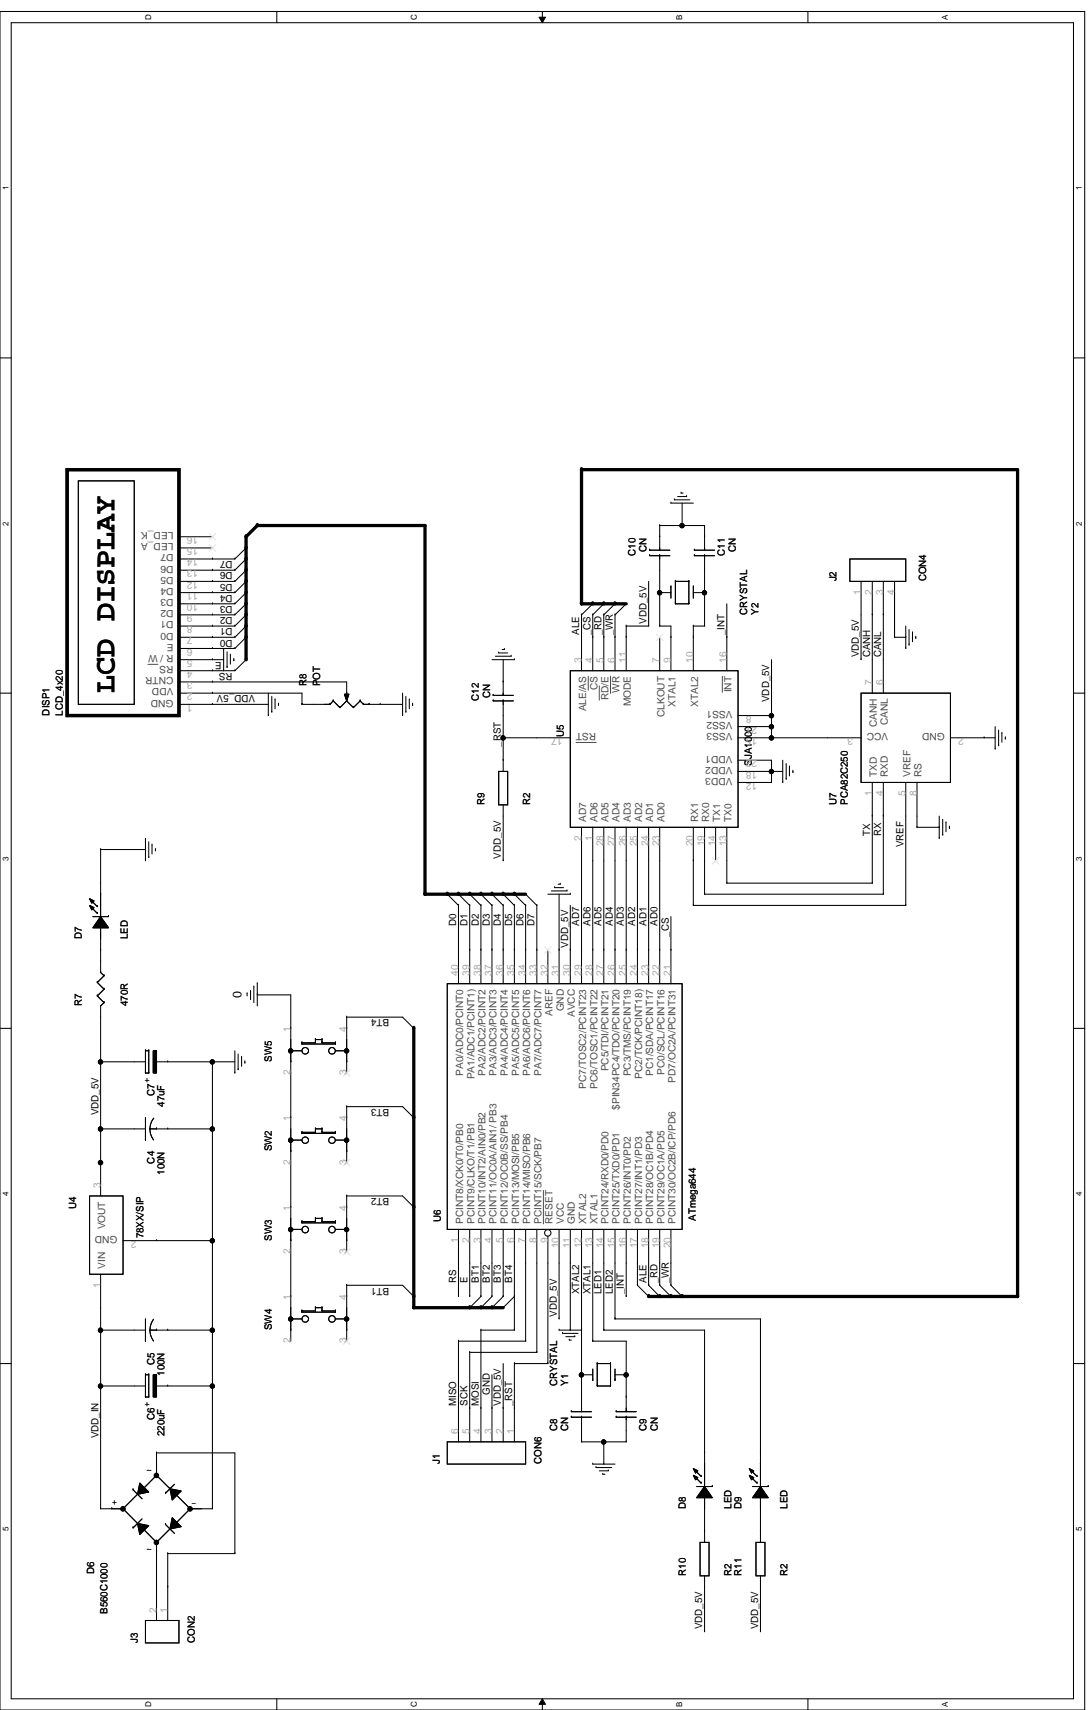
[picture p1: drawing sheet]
<svg xmlns="http://www.w3.org/2000/svg" width="134mm" height="210mm" viewBox="0 0 134 210" stroke-linecap="round" stroke-linejoin="round" font-family="sans-serif">
<defs><g id="words">
<text font-size="3.7" x="14.1" y="85.1" transform="rotate(-90 14.1 85.1)">LCD DISPLAY</text>
<text font-size="1.5" x="29.6" y="122.5" transform="rotate(-90 29.6 122.5)">0</text>
<g font-size="1.2" fill="#4b4b4b">
<text x="21.3" y="65.3" transform="rotate(180 21.3 65.3)">LED_K</text>
<text x="21.3" y="70.8" transform="rotate(180 21.3 70.8)">D5</text>
<text x="21.3" y="69.4" transform="rotate(180 21.3 69.4)">D6</text>
<text x="21.3" y="68" transform="rotate(180 21.3 68)">D7</text>
<text x="21.3" y="66.7" transform="rotate(180 21.3 66.7)">LED_A</text>
<text x="21.3" y="72.2" transform="rotate(180 21.3 72.2)">D4</text>
<text x="21.3" y="77.7" transform="rotate(180 21.3 77.7)">D0</text>
<text x="21.3" y="76.3" transform="rotate(180 21.3 76.3)">D1</text>
<text x="21.3" y="74.9" transform="rotate(180 21.3 74.9)">D2</text>
<text x="21.3" y="73.5" transform="rotate(180 21.3 73.5)">D3</text>
<text x="21.3" y="83.1" transform="rotate(180 21.3 83.1)">CNTR</text>
<text x="21.3" y="81.8" transform="rotate(180 21.3 81.8)">RS</text>
<text x="21.3" y="80.4" transform="rotate(180 21.3 80.4)">R / W</text>
<text x="21.3" y="79" transform="rotate(180 21.3 79)">E</text>
<text x="21.3" y="85.9" transform="rotate(180 21.3 85.9)">GND</text>
<text x="21.3" y="84.5" transform="rotate(180 21.3 84.5)">VDD</text>
<text x="71.9" y="87.3" transform="rotate(-90 71.9 87.3)">ALE/AS</text>
<text x="73.1" y="90" transform="rotate(180 73.1 90)">RST</text>
<text x="73.3" y="84.7" transform="rotate(-90 73.3 84.7)">CS</text>
<text x="74.6" y="86" transform="rotate(-90 74.6 86)">RD/E</text>
<text x="76" y="85.1" transform="rotate(-90 76 85.1)">WR</text>
<text x="77.4" y="86.7" transform="rotate(-90 77.4 86.7)">MODE</text>
<text x="81.5" y="88" transform="rotate(-90 81.5 88)">CLKOUT</text>
<text x="82.9" y="86.7" transform="rotate(-90 82.9 86.7)">XTAL1</text>
<text x="85.6" y="86.7" transform="rotate(-90 85.6 86.7)">XTAL2</text>
<text x="89.7" y="85" transform="rotate(-90 89.7 85)">INT</text>
<text x="89.9" y="87.3" transform="rotate(180 89.9 87.3)">VSS1</text>
<text x="89.9" y="88.6" transform="rotate(180 89.9 88.6)">VSS2</text>
<text x="89.9" y="90" transform="rotate(180 89.9 90)">VSS3</text>
<text x="107.6" y="89.3" transform="rotate(-90 107.6 89.3)">CANH</text>
<text x="108.9" y="89" transform="rotate(-90 108.9 89)">CANL</text>
<text x="108.9" y="90" transform="rotate(180 108.9 90)">VCC</text>
<text x="115.9" y="90" transform="rotate(180 115.9 90)">GND</text>
<text x="89.9" y="95.5" transform="rotate(180 89.9 95.5)">VDD3</text>
<text x="89.9" y="92.7" transform="rotate(180 89.9 92.7)">VDD1</text>
<text x="89.9" y="94.1" transform="rotate(180 89.9 94.1)">VDD2</text>
<text x="107.6" y="95.4" transform="rotate(-90 107.6 95.4)">TXD</text>
<text x="108.9" y="95.4" transform="rotate(-90 108.9 95.4)">RXD</text>
<text x="111.7" y="95.4" transform="rotate(-90 111.7 95.4)">VREF</text>
<text x="113.1" y="95.4" transform="rotate(-90 113.1 95.4)">RS</text>
<text x="71.9" y="100.9" transform="rotate(-90 71.9 100.9)">AD7</text>
<text x="73.3" y="100.9" transform="rotate(-90 73.3 100.9)">AD6</text>
<text x="74.6" y="100.9" transform="rotate(-90 74.6 100.9)">AD5</text>
<text x="76" y="100.9" transform="rotate(-90 76 100.9)">AD4</text>
<text x="77.4" y="100.9" transform="rotate(-90 77.4 100.9)">AD3</text>
<text x="78.8" y="100.9" transform="rotate(-90 78.8 100.9)">AD2</text>
<text x="80.1" y="100.9" transform="rotate(-90 80.1 100.9)">AD1</text>
<text x="81.5" y="100.9" transform="rotate(-90 81.5 100.9)">AD0</text>
<text x="85.6" y="100.9" transform="rotate(-90 85.6 100.9)">RX1</text>
<text x="87" y="100.9" transform="rotate(-90 87 100.9)">RX0</text>
<text x="88.3" y="100.9" transform="rotate(-90 88.3 100.9)">TX1</text>
<text x="89.7" y="100.9" transform="rotate(-90 89.7 100.9)">TX0</text>
<text x="67.8" y="124.7" transform="rotate(-90 67.8 124.7)">AREF</text>
<text x="69.2" y="124.2" transform="rotate(-90 69.2 124.2)">GND</text>
<text x="70.5" y="124.9" transform="rotate(-90 70.5 124.9)">AVCC</text>
<text x="74.6" y="131.5" transform="rotate(-90 74.6 131.5)">PC5/TDI/PCINT21</text>
<text x="81.5" y="131.9" transform="rotate(-90 81.5 131.9)">PC0/SCL/PCINT16</text>
<text x="56.8" y="132.1" transform="rotate(-90 56.8 132.1)">PA0/ADC0/PCINT0</text>
<text x="58.2" y="132.5" transform="rotate(-90 58.2 132.5)">PA1/ADC1/PCINT1)</text>
<text x="59.6" y="132.1" transform="rotate(-90 59.6 132.1)">PA2/ADC2/PCINT2</text>
<text x="60.9" y="132.1" transform="rotate(-90 60.9 132.1)">PA3/ADC3/PCINT3</text>
<text x="62.3" y="132.1" transform="rotate(-90 62.3 132.1)">PA4/ADC4/PCINT4</text>
<text x="63.7" y="132.1" transform="rotate(-90 63.7 132.1)">PA5/ADC5/PCINT5</text>
<text x="65" y="132.1" transform="rotate(-90 65 132.1)">PA6/ADC6/PCINT6</text>
<text x="66.4" y="132.1" transform="rotate(-90 66.4 132.1)">PA7/ADC7/PCINT7</text>
<text x="71.9" y="133.6" transform="rotate(-90 71.9 133.6)">PC7/TOSC2/PCINT23</text>
<text x="73.3" y="133.6" transform="rotate(-90 73.3 133.6)">PC6/TOSC1/PCINT22</text>
<text x="76" y="136.2" transform="rotate(-90 76 136.2)">$PIN34PC4/TDO/PCINT20</text>
<text x="77.4" y="132.1" transform="rotate(-90 77.4 132.1)">PC3/TMS/PCINT19</text>
<text x="78.8" y="132.4" transform="rotate(-90 78.8 132.4)">PC2/TCK/PCINT18)</text>
<text x="80.1" y="132.1" transform="rotate(-90 80.1 132.1)">PC1/SDA/PCINT17</text>
<text x="82.9" y="132.9" transform="rotate(-90 82.9 132.9)">PD7/OC2A/PCINT31</text>
<text x="12.9" y="155.7" transform="rotate(-90 12.9 155.7)">VIN</text>
<text x="12.9" y="150.9" transform="rotate(-90 12.9 150.9)">VOUT</text>
<text x="14.4" y="151.7" transform="rotate(180 14.4 151.7)">GND</text>
<text x="56.8" y="150.2" transform="rotate(-90 56.8 150.2)">PCINT8/XCK0/T0/PB0</text>
<text x="58.2" y="150.2" transform="rotate(-90 58.2 150.2)">PCINT9/CLKO/T1/PB1</text>
<text x="59.6" y="150.2" transform="rotate(-90 59.6 150.2)">PCINT10/INT2/AIN0/PB2</text>
<text x="60.9" y="150.2" transform="rotate(-90 60.9 150.2)">PCINT11/OC0A/AIN1/ PB3</text>
<text x="62.3" y="150.2" transform="rotate(-90 62.3 150.2)">PCINT12/OC0B/SS/PB4</text>
<text x="63.7" y="150.2" transform="rotate(-90 63.7 150.2)">PCINT13/MOSI/PB5</text>
<text x="65" y="150.2" transform="rotate(-90 65 150.2)">PCINT14/MISO/PB6</text>
<text x="66.4" y="150.2" transform="rotate(-90 66.4 150.2)">PCINT15/SCK/PB7</text>
<text x="67.8" y="150.2" transform="rotate(-90 67.8 150.2)">RESET</text>
<text x="69.2" y="150.2" transform="rotate(-90 69.2 150.2)">VCC</text>
<text x="70.5" y="150.2" transform="rotate(-90 70.5 150.2)">GND</text>
<text x="71.9" y="150.2" transform="rotate(-90 71.9 150.2)">XTAL2</text>
<text x="73.3" y="150.2" transform="rotate(-90 73.3 150.2)">XTAL1</text>
<text x="74.6" y="150.2" transform="rotate(-90 74.6 150.2)">PCINT24/RXD0/PD0</text>
<text x="76" y="150.2" transform="rotate(-90 76 150.2)">PCINT25/TXD0/PD1</text>
<text x="77.4" y="150.2" transform="rotate(-90 77.4 150.2)">PCINT26/INT0/PD2</text>
<text x="78.8" y="150.2" transform="rotate(-90 78.8 150.2)">PCINT27/INT1/PD3</text>
<text x="80.1" y="150.2" transform="rotate(-90 80.1 150.2)">PCINT28/OC1B/PD4</text>
<text x="81.5" y="150.2" transform="rotate(-90 81.5 150.2)">PCINT29/OC1A/PD5</text>
<text x="82.9" y="150.2" transform="rotate(-90 82.9 150.2)">PCINT30/OC2B/ICP/PD6</text>
</g>
<g font-size="1.2" fill="#a6a6a6">
<text x="24.3" y="65.9" transform="rotate(180 24.3 65.9)">16</text>
<text x="24.3" y="71.4" transform="rotate(180 24.3 71.4)">12</text>
<text x="24.3" y="70" transform="rotate(180 24.3 70)">13</text>
<text x="24.3" y="68.6" transform="rotate(180 24.3 68.6)">14</text>
<text x="24.3" y="67.3" transform="rotate(180 24.3 67.3)">15</text>
<text x="23.6" y="76.9" transform="rotate(180 23.6 76.9)">8</text>
<text x="23.6" y="75.5" transform="rotate(180 23.6 75.5)">9</text>
<text x="24.3" y="74.1" transform="rotate(180 24.3 74.1)">10</text>
<text x="24.3" y="72.8" transform="rotate(180 24.3 72.8)">11</text>
<text x="105.6" y="73" transform="rotate(-90 105.6 73)">1</text>
<text x="107" y="73" transform="rotate(-90 107 73)">2</text>
<text x="108.3" y="73" transform="rotate(-90 108.3 73)">3</text>
<text x="109.7" y="73" transform="rotate(-90 109.7 73)">4</text>
<text x="23.6" y="83.7" transform="rotate(180 23.6 83.7)">3</text>
<text x="23.6" y="82.4" transform="rotate(180 23.6 82.4)">4</text>
<text x="23.6" y="81" transform="rotate(180 23.6 81)">5</text>
<text x="23.6" y="79.6" transform="rotate(180 23.6 79.6)">6</text>
<text x="23.6" y="78.2" transform="rotate(180 23.6 78.2)">7</text>
<text x="71.3" y="81.4" transform="rotate(-90 71.3 81.4)">3</text>
<text x="72.7" y="81.4" transform="rotate(-90 72.7 81.4)">4</text>
<text x="74" y="81.4" transform="rotate(-90 74 81.4)">5</text>
<text x="75.4" y="81.4" transform="rotate(-90 75.4 81.4)">6</text>
<text x="76.8" y="81.4" transform="rotate(-90 76.8 81.4)">11</text>
<text x="80.9" y="81.4" transform="rotate(-90 80.9 81.4)">7</text>
<text x="82.3" y="81.4" transform="rotate(-90 82.3 81.4)">9</text>
<text x="85" y="81.4" transform="rotate(-90 85 81.4)">10</text>
<text x="89.1" y="81.4" transform="rotate(-90 89.1 81.4)">16</text>
<text x="23.6" y="86.5" transform="rotate(180 23.6 86.5)">1</text>
<text x="23.6" y="85.1" transform="rotate(180 23.6 85.1)">2</text>
<text x="92.2" y="87.9" transform="rotate(180 92.2 87.9)">8</text>
<text x="92.9" y="89.2" transform="rotate(180 92.9 89.2)">21</text>
<text x="107" y="84.1" transform="rotate(-90 107 84.1)">7</text>
<text x="108.3" y="84.1" transform="rotate(-90 108.3 84.1)">6</text>
<text x="69" y="90.6" transform="rotate(180 69 90.6)">17</text>
<text x="92.9" y="93.3" transform="rotate(180 92.9 93.3)">22</text>
<text x="92.9" y="94.7" transform="rotate(180 92.9 94.7)">18</text>
<text x="92.9" y="90.6" transform="rotate(180 92.9 90.6)">15</text>
<text x="104.7" y="90.6" transform="rotate(180 104.7 90.6)">3</text>
<text x="118.2" y="90.6" transform="rotate(180 118.2 90.6)">2</text>
<text x="92.9" y="96.1" transform="rotate(180 92.9 96.1)">12</text>
<text x="107" y="97.7" transform="rotate(-90 107 97.7)">1</text>
<text x="108.3" y="97.7" transform="rotate(-90 108.3 97.7)">4</text>
<text x="111.1" y="97.7" transform="rotate(-90 111.1 97.7)">5</text>
<text x="112.5" y="97.7" transform="rotate(-90 112.5 97.7)">8</text>
<text x="71.3" y="103.2" transform="rotate(-90 71.3 103.2)">2</text>
<text x="72.7" y="103.2" transform="rotate(-90 72.7 103.2)">1</text>
<text x="74" y="103.9" transform="rotate(-90 74 103.9)">28</text>
<text x="75.4" y="103.9" transform="rotate(-90 75.4 103.9)">27</text>
<text x="76.8" y="103.9" transform="rotate(-90 76.8 103.9)">26</text>
<text x="78.2" y="103.9" transform="rotate(-90 78.2 103.9)">25</text>
<text x="79.5" y="103.9" transform="rotate(-90 79.5 103.9)">24</text>
<text x="80.9" y="103.9" transform="rotate(-90 80.9 103.9)">23</text>
<text x="85" y="103.9" transform="rotate(-90 85 103.9)">20</text>
<text x="86.4" y="103.9" transform="rotate(-90 86.4 103.9)">19</text>
<text x="87.8" y="103.9" transform="rotate(-90 87.8 103.9)">14</text>
<text x="89.1" y="103.9" transform="rotate(-90 89.1 103.9)">13</text>
<text x="56.2" y="119.8" transform="rotate(-90 56.2 119.8)">40</text>
<text x="57.6" y="119.8" transform="rotate(-90 57.6 119.8)">39</text>
<text x="59" y="119.8" transform="rotate(-90 59 119.8)">38</text>
<text x="60.3" y="119.8" transform="rotate(-90 60.3 119.8)">37</text>
<text x="61.7" y="119.8" transform="rotate(-90 61.7 119.8)">36</text>
<text x="63.1" y="119.8" transform="rotate(-90 63.1 119.8)">35</text>
<text x="64.5" y="119.8" transform="rotate(-90 64.5 119.8)">34</text>
<text x="65.8" y="119.8" transform="rotate(-90 65.8 119.8)">33</text>
<text x="67.2" y="119.8" transform="rotate(-90 67.2 119.8)">32</text>
<text x="68.6" y="119.8" transform="rotate(-90 68.6 119.8)">31</text>
<text x="69.9" y="119.8" transform="rotate(-90 69.9 119.8)">30</text>
<text x="71.3" y="119.8" transform="rotate(-90 71.3 119.8)">29</text>
<text x="72.7" y="119.8" transform="rotate(-90 72.7 119.8)">28</text>
<text x="74" y="119.8" transform="rotate(-90 74 119.8)">27</text>
<text x="75.4" y="119.8" transform="rotate(-90 75.4 119.8)">26</text>
<text x="76.8" y="119.8" transform="rotate(-90 76.8 119.8)">25</text>
<text x="78.2" y="119.8" transform="rotate(-90 78.2 119.8)">24</text>
<text x="79.5" y="119.8" transform="rotate(-90 79.5 119.8)">23</text>
<text x="80.9" y="119.8" transform="rotate(-90 80.9 119.8)">22</text>
<text x="82.3" y="119.8" transform="rotate(-90 82.3 119.8)">21</text>
<text x="35.6" y="132" transform="rotate(-90 35.6 132)">2</text>
<text x="35.6" y="126.7" transform="rotate(-90 35.6 126.7)">1</text>
<text x="42.5" y="132" transform="rotate(-90 42.5 132)">3</text>
<text x="42.5" y="126.7" transform="rotate(-90 42.5 126.7)">4</text>
<text x="35.6" y="137.6" transform="rotate(-90 35.6 137.6)">1</text>
<text x="42.5" y="137.6" transform="rotate(-90 42.5 137.6)">4</text>
<text x="35.6" y="143" transform="rotate(-90 35.6 143)">2</text>
<text x="42.5" y="143" transform="rotate(-90 42.5 143)">3</text>
<text x="12.3" y="145.9" transform="rotate(-90 12.3 145.9)">3</text>
<text x="35.6" y="148.6" transform="rotate(-90 35.6 148.6)">1</text>
<text x="42.5" y="148.6" transform="rotate(-90 42.5 148.6)">4</text>
<text x="16.7" y="152.3" transform="rotate(180 16.7 152.3)">2</text>
<text x="35.6" y="153.9" transform="rotate(-90 35.6 153.9)">2</text>
<text x="42.5" y="153.9" transform="rotate(-90 42.5 153.9)">3</text>
<text x="56.2" y="152.5" transform="rotate(-90 56.2 152.5)">1</text>
<text x="57.6" y="152.5" transform="rotate(-90 57.6 152.5)">2</text>
<text x="59" y="152.5" transform="rotate(-90 59 152.5)">3</text>
<text x="60.3" y="152.5" transform="rotate(-90 60.3 152.5)">4</text>
<text x="61.7" y="152.5" transform="rotate(-90 61.7 152.5)">5</text>
<text x="63.1" y="152.5" transform="rotate(-90 63.1 152.5)">6</text>
<text x="64.5" y="152.5" transform="rotate(-90 64.5 152.5)">7</text>
<text x="65.8" y="152.5" transform="rotate(-90 65.8 152.5)">8</text>
<text x="67.2" y="152.5" transform="rotate(-90 67.2 152.5)">9</text>
<text x="68.6" y="153.2" transform="rotate(-90 68.6 153.2)">10</text>
<text x="69.9" y="153.2" transform="rotate(-90 69.9 153.2)">11</text>
<text x="71.3" y="153.2" transform="rotate(-90 71.3 153.2)">12</text>
<text x="72.7" y="153.2" transform="rotate(-90 72.7 153.2)">13</text>
<text x="74" y="153.2" transform="rotate(-90 74 153.2)">14</text>
<text x="75.4" y="153.2" transform="rotate(-90 75.4 153.2)">15</text>
<text x="76.8" y="153.2" transform="rotate(-90 76.8 153.2)">16</text>
<text x="78.2" y="153.2" transform="rotate(-90 78.2 153.2)">17</text>
<text x="79.5" y="153.2" transform="rotate(-90 79.5 153.2)">18</text>
<text x="80.9" y="153.2" transform="rotate(-90 80.9 153.2)">19</text>
<text x="82.3" y="153.2" transform="rotate(-90 82.3 153.2)">20</text>
<text x="12.3" y="158" transform="rotate(-90 12.3 158)">1</text>
<text x="35.6" y="159.6" transform="rotate(-90 35.6 159.6)">1</text>
<text x="42.5" y="159.6" transform="rotate(-90 42.5 159.6)">4</text>
<text x="35.6" y="164.9" transform="rotate(-90 35.6 164.9)">2</text>
<text x="42.5" y="164.9" transform="rotate(-90 42.5 164.9)">3</text>
<text x="56.2" y="176" transform="rotate(-90 56.2 176)">6</text>
<text x="57.6" y="176" transform="rotate(-90 57.6 176)">5</text>
<text x="59" y="176" transform="rotate(-90 59 176)">4</text>
<text x="60.3" y="176" transform="rotate(-90 60.3 176)">3</text>
<text x="61.7" y="176" transform="rotate(-90 61.7 176)">2</text>
<text x="63.1" y="176" transform="rotate(-90 63.1 176)">1</text>
<text x="19.2" y="198" transform="rotate(-90 19.2 198)">2</text>
<text x="20.6" y="198" transform="rotate(-90 20.6 198)">1</text>
</g>
<g font-size="1.2">
<text x="28.5" y="68.9" transform="rotate(180 28.5 68.9)">D7</text>
<text x="28.5" y="70.3" transform="rotate(180 28.5 70.3)">D6</text>
<text x="28.5" y="71.6" transform="rotate(180 28.5 71.6)">D5</text>
<text x="77.9" y="68.2" transform="rotate(-90 77.9 68.2)">C10</text>
<text x="79.3" y="67.8" transform="rotate(-90 79.3 67.8)">CN</text>
<text x="88.9" y="68.2" transform="rotate(-90 88.9 68.2)">C11</text>
<text x="90.3" y="67.8" transform="rotate(-90 90.3 67.8)">CN</text>
<text x="102.6" y="71.4" transform="rotate(-90 102.6 71.4)">J2</text>
<text x="113.6" y="71.4" transform="rotate(-90 113.6 71.4)">CON4</text>
<text x="28.5" y="73" transform="rotate(180 28.5 73)">D4</text>
<text x="28.5" y="74.4" transform="rotate(180 28.5 74.4)">D3</text>
<text x="28.5" y="75.7" transform="rotate(180 28.5 75.7)">D2</text>
<text x="28.5" y="77.1" transform="rotate(180 28.5 77.1)">D1</text>
<text x="71.1" y="77.9" transform="rotate(-90 71.1 77.9)">ALE</text>
<text x="72.4" y="77.9" transform="rotate(-90 72.4 77.9)">_CS</text>
<text x="73.8" y="77.9" transform="rotate(-90 73.8 77.9)">_RD</text>
<text x="75.2" y="77.9" transform="rotate(-90 75.2 77.9)">_WR</text>
<text x="79.3" y="76.6" transform="rotate(-90 79.3 76.6)">VDD_5V</text>
<text x="88.9" y="77.9" transform="rotate(-90 88.9 77.9)">_INT</text>
<text x="91.7" y="75.5" transform="rotate(-90 91.7 75.5)">CRYSTAL</text>
<text x="93" y="75.5" transform="rotate(-90 93 75.5)">Y2</text>
<text x="27.2" y="81.3" transform="rotate(180 27.2 81.3)">E</text>
<text x="28.5" y="78.5" transform="rotate(180 28.5 78.5)">D0</text>
<text x="28.5" y="82.6" transform="rotate(180 28.5 82.6)">RS</text>
<text x="105.3" y="80.7" transform="rotate(-90 105.3 80.7)">VDD_5V</text>
<text x="106.7" y="80.7" transform="rotate(-90 106.7 80.7)">CANH</text>
<text x="108.1" y="80.7" transform="rotate(-90 108.1 80.7)">CANL</text>
<text x="6.1" y="87.8" transform="rotate(-90 6.1 87.8)">DISP1</text>
<text x="7.7" y="87.8" transform="rotate(-90 7.7 87.8)">LCD_4x20</text>
<text x="31.3" y="85.4" transform="rotate(180 31.3 85.4)">VDD_5V</text>
<text x="37.6" y="84.3" transform="rotate(-90 37.6 84.3)">R8</text>
<text x="39.3" y="84.3" transform="rotate(-90 39.3 84.3)">POT</text>
<text x="58.7" y="86" transform="rotate(-90 58.7 86)">C12</text>
<text x="60.1" y="85.6" transform="rotate(-90 60.1 85.6)">CN</text>
<text x="94.4" y="86.2" transform="rotate(-90 94.4 86.2)">VDD_5V</text>
<text x="61.4" y="91.7" transform="rotate(-90 61.4 91.7)">_RST</text>
<text x="69.2" y="90.4" transform="rotate(-90 69.2 90.4)">U5</text>
<text x="92.2" y="94" transform="rotate(-90 92.2 94)">SJA1000</text>
<text x="59.4" y="98.8" transform="rotate(-90 59.4 98.8)">R9</text>
<text x="65" y="98.8" transform="rotate(-90 65 98.8)">R2</text>
<text x="102.6" y="98.8" transform="rotate(-90 102.6 98.8)">U7</text>
<text x="104" y="98.8" transform="rotate(-90 104 98.8)">PCA82C250</text>
<text x="61.4" y="105.4" transform="rotate(-90 61.4 105.4)">VDD_5V</text>
<text x="106.7" y="102.6" transform="rotate(-90 106.7 102.6)">TX</text>
<text x="108.1" y="102.6" transform="rotate(-90 108.1 102.6)">RX</text>
<text x="110.8" y="104" transform="rotate(-90 110.8 104)">VREF</text>
<text x="56" y="113.6" transform="rotate(-90 56 113.6)">D0</text>
<text x="57.3" y="113.6" transform="rotate(-90 57.3 113.6)">D1</text>
<text x="58.7" y="113.6" transform="rotate(-90 58.7 113.6)">D2</text>
<text x="60.1" y="113.6" transform="rotate(-90 60.1 113.6)">D3</text>
<text x="61.4" y="113.6" transform="rotate(-90 61.4 113.6)">D4</text>
<text x="62.8" y="113.6" transform="rotate(-90 62.8 113.6)">D5</text>
<text x="64.2" y="113.6" transform="rotate(-90 64.2 113.6)">D6</text>
<text x="65.6" y="113.6" transform="rotate(-90 65.6 113.6)">D7</text>
<text x="71.1" y="113.6" transform="rotate(-90 71.1 113.6)">AD7</text>
<text x="72.4" y="113.6" transform="rotate(-90 72.4 113.6)">AD6</text>
<text x="73.8" y="113.6" transform="rotate(-90 73.8 113.6)">AD5</text>
<text x="75.2" y="113.6" transform="rotate(-90 75.2 113.6)">AD4</text>
<text x="76.5" y="113.6" transform="rotate(-90 76.5 113.6)">AD3</text>
<text x="77.9" y="113.6" transform="rotate(-90 77.9 113.6)">AD2</text>
<text x="79.3" y="113.6" transform="rotate(-90 79.3 113.6)">AD1</text>
<text x="80.6" y="113.6" transform="rotate(-90 80.6 113.6)">AD0</text>
<text x="10" y="115.3" transform="rotate(-90 10 115.3)">D7</text>
<text x="15.7" y="115.3" transform="rotate(-90 15.7 115.3)">LED</text>
<text x="69.7" y="116.3" transform="rotate(-90 69.7 116.3)">VDD_5V</text>
<text x="82" y="115" transform="rotate(-90 82 115)">_CS</text>
<text x="10" y="123.5" transform="rotate(-90 10 123.5)">R7</text>
<text x="15.7" y="123.5" transform="rotate(-90 15.7 123.5)">470R</text>
<text x="47.7" y="125.1" transform="rotate(180 47.7 125.1)">BT4</text>
<text x="33.4" y="130.3" transform="rotate(-90 33.4 130.3)">SW5</text>
<text x="12.1" y="136.9" transform="rotate(-90 12.1 136.9)">VDD_5V</text>
<text x="18.4" y="133" transform="rotate(-90 18.4 133)">+</text>
<text x="19" y="134.6" transform="rotate(-90 19 134.6)">C7</text>
<text x="20.2" y="135.8" transform="rotate(-90 20.2 135.8)">47uF</text>
<text x="47.7" y="136.1" transform="rotate(180 47.7 136.1)">BT3</text>
<text x="19" y="142.8" transform="rotate(-90 19 142.8)">C4</text>
<text x="33.4" y="141.3" transform="rotate(-90 33.4 141.3)">SW2</text>
<text x="9.4" y="148.5" transform="rotate(-90 9.4 148.5)">U4</text>
<text x="20.2" y="144.2" transform="rotate(-90 20.2 144.2)">100N</text>
<text x="47.7" y="147.1" transform="rotate(180 47.7 147.1)">BT2</text>
<text x="54.1" y="150" transform="rotate(-90 54.1 150)">U6</text>
<text x="85.3" y="149.8" transform="rotate(-90 85.3 149.8)">ATmega644</text>
<text x="17.6" y="152" transform="rotate(-90 17.6 152)">78XX/SIP</text>
<text x="33.4" y="152.3" transform="rotate(-90 33.4 152.3)">SW3</text>
<text x="47.7" y="158" transform="rotate(180 47.7 158)">BT1</text>
<text x="56" y="157.5" transform="rotate(-90 56 157.5)">RS</text>
<text x="57.3" y="157.5" transform="rotate(-90 57.3 157.5)">E</text>
<text x="58.7" y="157.5" transform="rotate(-90 58.7 157.5)">BT1</text>
<text x="60.1" y="157.5" transform="rotate(-90 60.1 157.5)">BT2</text>
<text x="61.4" y="157.5" transform="rotate(-90 61.4 157.5)">BT3</text>
<text x="62.8" y="157.5" transform="rotate(-90 62.8 157.5)">BT4</text>
<text x="68.3" y="161.6" transform="rotate(-90 68.3 161.6)">VDD_5V</text>
<text x="71.1" y="158.9" transform="rotate(-90 71.1 158.9)">XTAL2</text>
<text x="72.4" y="158.9" transform="rotate(-90 72.4 158.9)">XTAL1</text>
<text x="73.8" y="158.9" transform="rotate(-90 73.8 158.9)">LED1</text>
<text x="75.2" y="158.9" transform="rotate(-90 75.2 158.9)">LED2</text>
<text x="76.5" y="158.9" transform="rotate(-90 76.5 158.9)">_INT</text>
<text x="79.3" y="157.5" transform="rotate(-90 79.3 157.5)">ALE</text>
<text x="80.6" y="157.5" transform="rotate(-90 80.6 157.5)">_RD</text>
<text x="82" y="157.5" transform="rotate(-90 82 157.5)">_WR</text>
<text x="19" y="167.5" transform="rotate(-90 19 167.5)">C5</text>
<text x="33.4" y="163.3" transform="rotate(-90 33.4 163.3)">SW4</text>
<text x="18.4" y="172.7" transform="rotate(-90 18.4 172.7)">+</text>
<text x="20.2" y="168.9" transform="rotate(-90 20.2 168.9)">100N</text>
<text x="56" y="172.6" transform="rotate(-90 56 172.6)">MISO</text>
<text x="57.3" y="172.6" transform="rotate(-90 57.3 172.6)">SCK</text>
<text x="58.7" y="172.6" transform="rotate(-90 58.7 172.6)">MOSI</text>
<text x="60.1" y="171.2" transform="rotate(-90 60.1 171.2)">GND</text>
<text x="61.4" y="172.6" transform="rotate(-90 61.4 172.6)">VDD_5V</text>
<text x="62.8" y="172.6" transform="rotate(-90 62.8 172.6)">_RST</text>
<text x="68.3" y="170.1" transform="rotate(-90 68.3 170.1)">CRYSTAL</text>
<text x="69.7" y="170.1" transform="rotate(-90 69.7 170.1)">Y1</text>
<text x="12.1" y="176.6" transform="rotate(-90 12.1 176.6)">VDD_IN</text>
<text x="19" y="174.4" transform="rotate(-90 19 174.4)">C6</text>
<text x="20.2" y="176.3" transform="rotate(-90 20.2 176.3)">220uF</text>
<text x="53.9" y="179.7" transform="rotate(-90 53.9 179.7)">J1</text>
<text x="66.4" y="179.7" transform="rotate(-90 66.4 179.7)">CON6</text>
<text x="68.3" y="175.6" transform="rotate(-90 68.3 175.6)">C8</text>
<text x="69.7" y="175.6" transform="rotate(-90 69.7 175.6)">CN</text>
<text x="79.3" y="175.6" transform="rotate(-90 79.3 175.6)">C9</text>
<text x="80.7" y="175.6" transform="rotate(-90 80.7 175.6)">CN</text>
<text x="13.7" y="184.8">+</text>
<text x="18" y="180.8">~</text>
<text x="23.5" y="184.9">-</text>
<text x="84.1" y="185.2" transform="rotate(-90 84.1 185.2)">D8</text>
<text x="89.7" y="185.2" transform="rotate(-90 89.7 185.2)">LED</text>
<text x="91" y="185.2" transform="rotate(-90 91 185.2)">D9</text>
<text x="96.6" y="185.2" transform="rotate(-90 96.6 185.2)">LED</text>
<text x="18" y="190.5">~</text>
<text x="11.6" y="193.2" transform="rotate(-90 11.6 193.2)">D6</text>
<text x="84.1" y="193.4" transform="rotate(-90 84.1 193.4)">R10</text>
<text x="89.7" y="193.4" transform="rotate(-90 89.7 193.4)">R2</text>
<text x="91" y="193.4" transform="rotate(-90 91 193.4)">R11</text>
<text x="96.6" y="193.4" transform="rotate(-90 96.6 193.4)">R2</text>
<text x="13.2" y="198.1" transform="rotate(-90 13.2 198.1)">B560C1000</text>
<text x="16.9" y="201.7" transform="rotate(-90 16.9 201.7)">J3</text>
<text x="23.9" y="201.7" transform="rotate(-90 23.9 201.7)">CON2</text>
<text x="86.1" y="200" transform="rotate(-90 86.1 200)">VDD_5V</text>
<text x="93" y="200" transform="rotate(-90 93 200)">VDD_5V</text>
</g>
<g font-size="1">
<text x="18.5" y="2.4" transform="rotate(-90 18.5 2.4)">D</text>
<text x="51.1" y="2.4" transform="rotate(-90 51.1 2.4)">C</text>
<text x="83.7" y="2.4" transform="rotate(-90 83.7 2.4)">B</text>
<text x="116.3" y="2.4" transform="rotate(-90 116.3 2.4)">A</text>
<text x="1" y="23.4" transform="rotate(-90 1 23.4)">1</text>
<text x="132.7" y="23.4" transform="rotate(-90 132.7 23.4)">1</text>
<text x="1" y="64.5" transform="rotate(-90 1 64.5)">2</text>
<text x="132.7" y="64.5" transform="rotate(-90 132.7 64.5)">2</text>
<text x="1" y="105.7" transform="rotate(-90 1 105.7)">3</text>
<text x="132.7" y="105.7" transform="rotate(-90 132.7 105.7)">3</text>
<text x="1" y="146.8" transform="rotate(-90 1 146.8)">4</text>
<text x="132.7" y="146.8" transform="rotate(-90 132.7 146.8)">4</text>
<text x="1" y="188" transform="rotate(-90 1 188)">5</text>
<text x="132.7" y="188" transform="rotate(-90 132.7 188)">5</text>
<text x="18.5" y="209.5" transform="rotate(-90 18.5 209.5)">D</text>
<text x="51.1" y="209.5" transform="rotate(-90 51.1 209.5)">C</text>
<text x="83.7" y="209.5" transform="rotate(-90 83.7 209.5)">B</text>
<text x="116.3" y="209.5" transform="rotate(-90 116.3 209.5)">A</text>
</g>
</g></defs>
<path d="M0 1.4h133.1v208.5h-133.1zM1.4 2.8h130.3v205.7h-130.3z" fill="none" stroke="#000" stroke-width=".13"/>
<g fill="#fff">
<path d="M.1 187.4h1.1v.6h-1.1z"/>
<path d="M131.8 187.4h1.1v.6h-1.1z"/>
</g>
<path d="M0 167.4h1.4M131.7 167.4h1.4" fill="none" stroke="#000" stroke-width=".13"/>
<g fill="#fff">
<path d="M.1 146.3h1.1v.5h-1.1z"/>
<path d="M131.8 146.3h1.1v.5h-1.1z"/>
</g>
<path d="M0 126.2h1.4M131.7 126.2h1.4" fill="none" stroke="#000" stroke-width=".13"/>
<g fill="#fff">
<path d="M.1 105.1h1.1v.6h-1.1z"/>
<path d="M131.8 105.1h1.1v.6h-1.1z"/>
</g>
<path d="M0 85.1h1.4M131.7 85.1h1.4" fill="none" stroke="#000" stroke-width=".13"/>
<g fill="#fff">
<path d="M.1 64h1.1v.5h-1.1z"/>
<path d="M131.8 64h1.1v.5h-1.1z"/>
</g>
<path d="M0 43.9h1.4M131.7 43.9h1.4" fill="none" stroke="#000" stroke-width=".13"/>
<g fill="#fff">
<path d="M.1 22.8h1.1v.6h-1.1z"/>
<path d="M131.8 22.8h1.1v.6h-1.1z"/>
<path d="M17.7 208.8h1.1v.7h-1.1z"/>
<path d="M17.7 1.7h1.1v.7h-1.1z"/>
<path d="M50.2 208.8h1.1v.7h-1.1z"/>
<path d="M50.2 1.7h1.1v.7h-1.1z"/>
</g>
<path d="M34 1.4v1.4M34 208.5v1.4" fill="none" stroke="#000" stroke-width=".13"/>
<g fill="#fff">
<path d="M82.8 208.9h1.1v.6h-1.1z"/>
<path d="M82.8 1.8h1.1v.6h-1.1z"/>
</g>
<path d="M66.5 1.4v1.4M66.5 208.5v1.4" fill="none" stroke="#000" stroke-width=".13"/>
<path d="M66.1 2.1h.8l-.4 .7zM66.5 208.5l.4 .7h-.8z" fill="#000"/>
<path d="M66.1 2.1h.8l-.4 .7zM66.5 208.5l.4 .7h-.8z" fill="none" stroke="#000" stroke-width=".12"/>
<g fill="#fff">
<path d="M115.4 208.9h1.1v.6h-1.1z"/>
<path d="M115.4 1.8h1.1v.6h-1.1z"/>
</g>
<g fill="none" stroke="#000" stroke-width=".13">
<path d="M99.1 1.4v1.4M9.6 59h6.9v27.5h-6.9zM21.9 68.6h6.9M21.9 70h6.9M21.9 71.4h6.9M21.9 72.7h6.9M21.9 74.1h6.9M21.9 75.5h6.9M21.9 76.8h6.9M21.9 78.2h6.9M21.9 79.6h6.9M21.9 67.3h4.2"/>
<path d="M21.9 65.9h4.2M26.1 68.6h.1M26.1 70h.1M26.1 71.4h.1M26.1 72.7h.1M26.1 74.1h.1M26.1 75.5h.1M26.1 76.8h.1M26.1 78.2h.1M26.1 79.6h.1M27.4 79.6v2.7M28.8 79.6h.1"/>
<path d="M28.8 78.2h.1M28.8 76.8h.1M28.8 75.5h.1M28.8 74.1h.1M28.8 72.7h.1M28.8 71.4h.1M28.8 70h.1M28.8 68.6h.1M30.2 78.2l-1.4 1.4M30.2 76.8l-1.4 1.4M30.2 75.5l-1.4 1.3M30.2 74.1l-1.4 1.4"/>
<path d="M30.2 72.7l-1.4 1.4M30.2 71.4l-1.4 1.3M30.2 70l-1.4 1.4M30.2 68.6l-1.4 1.4M30.2 67.3l-1.4 1.3M61.6 79.7h.3M61.9 79.7h.1M71.3 78.2h.1M71.3 75.5h.1M71.3 75.5v6.8M72.7 78.2h.1M72.7 75.5h.1"/>
<path d="M72.7 75.5v6.8M72.7 74.1l-1.4 1.4M74.1 78.2h.1M74.1 75.5h.1M74.1 75.5v6.8M74.1 74.1l-1.4 1.4M75.4 78.2h.1M75.4 75.5h.1M75.4 75.5v6.8M75.4 74.1l-1.3 1.4M76.8 78.2h.1M76.8 76.8h.1"/>
<path d="M76.8 76.8h2.8M76.8 76.8v5.5M76.8 74.1l-1.4 1.4M79.6 76.8h.1M79.6 71.4v5.4M80.9 72.7h.1M80.9 65.9h.1M80.9 64.5h.1M80.9 76.8h.1M80.9 76.8h1.4v5.5M80.9 64.5v1.4M80.9 70v6.8"/>
<path d="M80.9 78.2v4.1M80.9 64.5h5.5v1.4M82.3 78.2h.1M82.3 61.8h.1M82.3 61.8h2.7M82.7 61.4h.1M82.7 61.4h1.9M83.1 61h1.1M83.5 60.5h.1M83.5 60.5h.3M83.7 64.5h.1M83.7 61.8v2.7"/>
<path d="M84.2 61h.1M85 78.2h.1M85 76.8h.1M85 76.8h1.4M85 76.8v5.5M86.4 72.7h.1M86.4 65.9h.1M86.4 76.8h.1M86.4 70v6.8M89.2 78.2h.1M89.2 74.1v8.2M105.6 75.5v5.5"/>
<path d="M107 75.5h.1M107 75.5v5.5M108.4 75.5h.1M108.4 75.5v5.5M109.7 78.2h.1M109.7 78.2h1.4M109.7 75.5v2.7M111.1 78.2h.1M111.1 79.6h.1M111.1 76.8v2.8M111.5 79.2h.1M111.5 77.3v1.9"/>
<path d="M111.9 77.7h.1M111.9 77.7v1.1M112.3 78.4h.1M112.3 78.1v.3M21.9 85.1h15.1v1.4M21.9 82.3h6.9M21.9 81h5.5M21.9 86.5h11M21.9 83.7h20.6M26.1 85.1h.1M26.1 82.3h.1M26.1 81h.1"/>
<path d="M26.1 86.5h.1M26.1 83.7h.1M27.4 82.3h.1M27.9 81.9h.1M27.9 80v1.9M28.3 80.4h.1M28.3 80.4v1.1M28.7 81.1h.1M28.7 80.8v.3M28.8 82.3h.1M30.2 81l-1.4 1.3M32.9 87.8h.1"/>
<path d="M32.9 85.1v2.7M33.3 87.4h.1M33.3 85.5v1.9M33.7 85.9h.1M33.7 85.9v1.1M34.2 86.6h.1M34.2 86.3v.3M37 86.5h.1M37 86.5h1.4M46.6 86.5h.1M46.6 86.5h2.8M49.4 87.8h.1"/>
<path d="M49.4 85.1v2.7M49.8 87.4h.1M49.8 85.5v1.9M50.2 85.9h.1M50.2 85.9v1.1M50.6 86.6h.1M50.6 86.3v.3M60.3 81h2.8M60.8 80.6h1.9M61.2 80.2h.1M61.2 80.2h1.1M61.7 90.6h.1"/>
<path d="M61.7 83.7h.1M61.7 93.3h.1M61.7 81v2.7M61.7 87.8v5.5M61.7 90.6h8.3M62.7 80.6h.1M63.1 81h.1M70 82.3h20.5v19.3h-20.5zM90.5 93.3h4.1v2.7M90.5 94.7h5.5M90.5 90.6h11M90.5 87.8h4.1"/>
<path d="M90.5 96h4.1M90.5 89.2h4.1M94.6 94.7h.1M94.6 96h.1M94.6 90.6h.1M94.6 87.8h.1M94.6 89.2h.1M94.6 81v9.6M96 96h.1M96 93.3v2.7M96.4 95.6h.1M96.4 93.7v1.9"/>
<path d="M96.8 94.1h.1M96.8 94.1v1.1M97.3 94.8h.1M97.3 94.5v.3M105.6 81h.1M120.7 90.6h.1M120.7 90.6h1.4M122.1 91.9h.1M122.1 89.2v2.7M122.5 91.5h.1M122.5 89.6v1.9M122.9 90h.1"/>
<path d="M122.9 90v1.1M123.3 90.7h.1M123.3 90.4v.3M12.3 116.6h.1M12.3 104.3h.1M12.3 104.3v4.1M12.3 116.6v1.4M12.3 104.3h5.5M17.8 104.3h.1M17.8 105.7h.1M17.8 102.9v2.8M18.2 105.3h.1"/>
<path d="M18.2 103.3v2M18.6 103.7h.1M18.6 103.7v1.1M19.1 104.4h.1M19.1 104.2v.2M54.9 109.8l1.3 1.3M56.2 116.6h.1M56.2 111.1h.1M56.2 111.1v5.5M56.2 109.8l1.4 1.3M57.6 116.6h.1M57.6 111.1h.1"/>
<path d="M57.6 111.1v5.5M57.6 109.8l1.4 1.3M59 116.6h.1M59 111.1h.1M59 111.1v5.5M59 109.8l1.3 1.3M60.3 116.6h.1M60.3 111.1h.1M60.3 111.1v5.5M60.3 109.8l1.4 1.3M61.7 116.6h.1M61.7 105.7h.1"/>
<path d="M61.7 111.1h.1M61.7 100.2v5.5M61.7 111.1v5.5M61.7 109.8l1.4 1.3M63.1 116.6h.1M63.1 111.1h.1M63.1 111.1v5.5M63.1 109.8l1.4 1.3M64.5 116.6h.1M64.5 111.1h.1M64.5 111.1v5.5M64.5 109.8l1.3 1.3"/>
<path d="M65.8 116.6h.1M65.8 111.1h.1M65.8 111.1v5.5M67.2 109.8h2.8M67.6 109.4h2M68 109h.1M68 109h1.1M68.5 108.5h.2M68.6 116.6h.1M68.6 109.8v6.8M68.7 108.5h.1M69.6 109.4h.1"/>
<path d="M70 116.6h.1M70 109.8h.1M70 111.1v5.5M71.3 116.6h.1M71.3 101.6v15M72.7 116.6h.1M72.7 101.6v15M74.1 116.6h.1M74.1 101.6v15M75.4 116.6h.1M75.4 101.6v15M76.8 116.6h.1"/>
<path d="M76.8 101.6v15M78.2 116.6h.1M78.2 101.6v15M79.6 116.6h.1M79.6 101.6v15M80.9 116.6h.1M80.9 101.6v15M82.3 116.6h.1M82.3 112.5v4.1M85 111.1h.1M85 105.7h.1M85 101.6v9.5"/>
<path d="M85 111.1h26.1M86.4 109.8h.1M86.4 101.6v8.2M86.4 109.8h22M87.8 101.6v4.1M89.2 108.4h.1M89.2 101.6v6.8M89.2 108.4h17.8M107 108.4h.1M107 100.2h.1M107 100.2v8.2M108.4 109.8h.1"/>
<path d="M108.4 100.2h.1M108.4 100.2v9.6M111.1 111.1h.1M111.1 100.2v10.9M112.5 101.6h.1M112.5 101.6h2.7M112.5 100.2v1.4M115.2 101.6h.1M115.2 102.9h.1M115.2 100.2v2.7M115.6 102.5h.1M115.6 100.6v1.9"/>
<path d="M116 101h.1M116 101v1.1M116.5 101.7h.1M116.5 101.4v.3M12.3 138.6h.1M12.3 130.3h.1M12.3 124.9v17.8M12.3 138.6h4.2M12.3 130.3h4.2M20.6 138.6h.1M20.6 130.3h.1M20.6 138.6h5.5"/>
<path d="M20.6 130.3h8.2M26.1 130.3h.1M26.1 138.6h.1M26.1 130.3v54.9M28.8 131.7h.1M28.8 129v2.7M29.2 131.3h.1M29.2 129.4v1.9M29.6 129.8h.1M29.6 129.8v1.1M30 130.5h.1M30 130.2v.3"/>
<path d="M30.3 122h.1M30.3 122v.3M30.7 122.7h.1M30.7 121.6v1.1M31.1 121.2h.1M31.1 121.2v1.9M31.6 122.1h.1M31.6 120.7h.1M31.6 122.1h4.1v4.1M31.6 120.7v2.8M35.7 137.2h.1M35.7 126.2h.1"/>
<path d="M35.7 131.7v5.5M42.5 124.9h.1M42.5 126.2h.1M42.5 135.8h.1M42.5 137.2h.1M42.5 124.9h6.9l1.4 1.3M42.5 124.9v1.3M42.5 135.8v1.4M42.5 135.8h6.9l1.4 1.4M50.8 126.2h.1M50.8 137.2h.1M54.9 120.7h28.8v30.2h-28.8z"/>
<path d="M12.3 142.7h.1M19.2 152.3h.1M19.2 152.3h6.9M26.1 152.3h.1M35.7 148.2h.1M35.7 159.1h.1M35.7 142.7v5.5M35.7 153.7v5.4M42.5 146.8h.1M42.5 148.2h.1M42.5 157.8h.1M42.5 159.1h.1"/>
<path d="M42.5 146.8v1.4M42.5 157.8v1.3M42.5 146.8h6.9l1.4 1.4M42.5 157.8h6.9l1.4 1.3M50.8 148.2h.1M50.8 159.1h.1M56.2 159.1h.1M56.2 150.9v8.2M57.6 159.1h.1M57.6 150.9v8.2M59 159.1h.1M59 150.9v8.2"/>
<path d="M59 159.1l-1.4 1.4M60.3 159.1h.1M60.3 150.9v8.2M60.3 159.1l-1.3 1.4M61.7 159.1h.1M61.7 150.9v8.2M61.7 159.1l-1.4 1.4M63.1 159.1h.1M63.1 150.9v12.4M63.1 159.1l-1.4 1.4M64.5 150.9v13.7M65.8 150.9v15.1"/>
<path d="M67.2 155v12.4M68.6 155v6.9M70 155v8.3M71.3 155v16.5M72.7 155v9.6M74.1 155v8.3M75.4 155v6.9M76.8 159.1h.1M76.8 155v4.1M78.2 157.8h.1M78.2 155v2.8M78.2 157.8l1.4 1.3"/>
<path d="M79.6 157.8h.1M79.6 159.1h.1M79.6 155v2.8M79.6 157.8l1.3 1.3M80.9 157.8h.1M80.9 159.1h.1M80.9 155v2.8M80.9 157.8l1.4 1.3M82.3 157.8h.1M82.3 159.1h.1M82.3 155v2.8M82.3 157.8l1.4 1.3"/>
<path d="M83.7 159.1h.1M12.3 163.3h.1M12.3 170.1h.1M12.3 160.5v24.7M12.3 163.3h4.2M12.3 170.1h4.2M19.2 178.3h.1M19.2 179.7h.1M19.2 178.3v2.8M19.2 178.3h9.6v12.4M20.6 163.3h.1M20.6 170.1h.1"/>
<path d="M20.6 163.3h5.5M20.6 170.1h5.5M26.1 163.3h.1M26.1 170.1h.1M54.9 177h9.6v2.7h-9.6zM56.2 164.6h.1M56.2 172.9h.1M56.2 164.6v12.4M56.2 164.6h8.3M57.6 166h.1M57.6 172.9h.1M57.6 160.5h.1"/>
<path d="M57.6 166v11M57.6 166h8.2M59 163.3h.1M59 172.9h.1M59 160.5h.1M59 163.3h4.1M59 163.3v13.7M60.3 172.9h.1M60.3 160.5h.1M60.3 168.8v8.2M61.7 172.9h.1M61.7 160.5h.1"/>
<path d="M61.7 167.4v9.6M63.1 167.4h.1M63.1 172.9h.1M63.1 163.3h.1M63.1 167.4v9.6M63.1 167.4h4.1M64.5 164.6h.1M65.8 166h.1M67.2 167.4h.1M68.6 161.9h.1M68.6 163.3h.1M68.6 163.3h2.7"/>
<path d="M69 163.7h.1M69 163.7h1.9M69.4 164.1h1.1M69.8 164.5h.1M69.8 164.5h.3M70 163.3h.1M70.5 164.1h.1M71.3 168.8h.1M71.3 171.5h.1M71.3 177h.1M71.3 175.6v1.4M71.3 177h5.5"/>
<path d="M72.7 164.6h.1M72.7 179.7h.1M72.7 164.6h4.1v6.9M72.7 179.7h2.7M74.1 177h.1M74.1 179.7h.1M74.1 163.3h.1M74.1 163.3h12.3v15M74.1 177v2.7M75.4 161.9h.1M75.4 161.9h17.9v16.4M76.8 168.8h.1"/>
<path d="M76.8 171.5h.1M76.8 177h.1M76.8 175.6v1.4M86.4 178.3h.1M93.3 178.3h.1M12.3 185.2h.1M12.3 185.2h2.8M13.7 185.2h.1M15.1 185.2h.1M15.1 185.2l1.8 1.8M16.3 187.6h.1M16.3 182.9h.1"/>
<path d="M16.3 182.9l1.1 1.1M16.9 187l1.3 .3-1.1 1.1zM16.9 183.4h.1M16.9 183.4l-1.8 1.8M17.1 182l1.1 1.1-1.3 .3zM17.4 186.5l-1.1 1.1M17.6 187.7h.1M17.6 187.7l1.6 1.6M17.8 198.9h4.1v2.8h-4.1zM19.2 194.8h.1M19.2 189.3h.1M19.2 181.1h.1"/>
<path d="M19.2 189.2h.1M19.2 189.2v9.7M19.2 181.1l-1.6 1.6M19.2 181.1l1.6 1.6M20.3 183.3h.1M20.3 187.1h.1M20.3 187.1l1.1 1.1M20.6 194.8h.1M20.6 190.7h.1M20.6 190.7v8.2M20.6 190.7h8.2M20.8 182.7l1.4 .3-1.1 1.1z"/>
<path d="M20.8 182.7h.1M20.8 187.7l-1.6 1.6M21.1 186.3l1.1 1.1-1.4 .3zM21.4 182.2l-1.1 1.1M21.5 187h.1M21.5 183.4l1.8 1.8M23.3 185.2h.1M23.3 185.2l-1.8 1.8M23.3 185.2h2.8M26.1 185.2h.1M28.8 190.7h.1M73.1 180.1h.1"/>
<path d="M73.1 180.1h1.9M73.5 180.5h1.1M73.9 181h.1M73.9 181h.3M74.6 180.5h.1M86.4 188h.1M86.4 186.6v1.4M86.4 194.8v5.5M93.3 188h.1M93.3 186.6v1.4M93.3 194.8v5.5M86.4 200.3h.1"/>
<path d="M93.3 200.3h.1M99.1 208.5v1.4"/>
<circle cx="80.9" cy="72.8" r=".27"/>
<circle cx="83.7" cy="64.5" r=".27"/>
<circle cx="86.4" cy="72.8" r=".27"/>
<circle cx="61.7" cy="90.6" r=".27"/>
<circle cx="94.6" cy="89.2" r=".27"/>
<circle cx="94.6" cy="94.7" r=".27"/>
<circle cx="94.6" cy="90.6" r=".27"/>
<circle cx="94.6" cy="87.8" r=".27"/>
<circle cx="12.3" cy="130.4" r=".27"/>
<circle cx="12.3" cy="138.6" r=".27"/>
<circle cx="26" cy="130.4" r=".27"/>
<circle cx="26" cy="138.6" r=".27"/>
<circle cx="12.3" cy="142.7" r=".27"/>
<circle cx="26" cy="152.3" r=".27"/>
<circle cx="12.3" cy="163.3" r=".27"/>
<circle cx="12.3" cy="170.1" r=".27"/>
<circle cx="26" cy="163.3" r=".27"/>
<circle cx="26" cy="170.1" r=".27"/>
<circle cx="71.3" cy="168.8" r=".27"/>
<circle cx="74" cy="177" r=".27"/>
<circle cx="76.8" cy="168.8" r=".27"/>
<circle cx="15.1" cy="185.2" r=".27"/>
<circle cx="19.2" cy="189.3" r=".27"/>
<circle cx="19.2" cy="181.1" r=".27"/>
<circle cx="23.3" cy="185.2" r=".27"/>
</g>
<g fill="#000">
<path d="M17.1 182l1.1 1.1-1.3 .3z" fill-rule="evenodd"/>
<path d="M16.9 187l1.3 .3-1.1 1.1z" fill-rule="evenodd"/>
<path d="M17.1 182l1.1 1.1-1.3 .3z" fill-rule="evenodd"/>
<path d="M16.9 187l1.3 .3-1.1 1.1z" fill-rule="evenodd"/>
<path d="M21.1 186.3l1.1 1.1-1.4 .3z" fill-rule="evenodd"/>
<path d="M20.8 182.7l1.4 .3-1.1 1.1z" fill-rule="evenodd"/>
<path d="M21.1 186.3l1.1 1.1-1.4 .3z" fill-rule="evenodd"/>
<path d="M20.8 182.7l1.4 .3-1.1 1.1z" fill-rule="evenodd"/>
<circle cx="80.9" cy="72.8" r=".27"/>
<circle cx="83.7" cy="64.5" r=".27"/>
<circle cx="86.4" cy="72.8" r=".27"/>
<circle cx="61.7" cy="90.6" r=".27"/>
<circle cx="94.6" cy="89.2" r=".27"/>
<circle cx="94.6" cy="94.7" r=".27"/>
<circle cx="94.6" cy="90.6" r=".27"/>
<circle cx="94.6" cy="87.8" r=".27"/>
<circle cx="12.3" cy="130.4" r=".27"/>
<circle cx="12.3" cy="138.6" r=".27"/>
<circle cx="26" cy="130.4" r=".27"/>
<circle cx="26" cy="138.6" r=".27"/>
<circle cx="12.3" cy="142.7" r=".27"/>
<circle cx="26" cy="152.3" r=".27"/>
<circle cx="12.3" cy="163.3" r=".27"/>
<circle cx="12.3" cy="170.1" r=".27"/>
<circle cx="26" cy="163.3" r=".27"/>
<circle cx="26" cy="170.1" r=".27"/>
<circle cx="71.3" cy="168.8" r=".27"/>
<circle cx="74" cy="177" r=".27"/>
<circle cx="76.8" cy="168.8" r=".27"/>
<circle cx="15.1" cy="185.2" r=".27"/>
<circle cx="19.2" cy="189.3" r=".27"/>
<circle cx="19.2" cy="181.1" r=".27"/>
<circle cx="23.3" cy="185.2" r=".27"/>
</g>
<path d="M8.2 57.7h13.7v30.1h-13.7zM76.8 74.1h-5.5v-16.4h53.5v101.4h-45.2M30.2 81v-15.1l1.4-1.4h20.5v45.3h12.4M50.8 126.2v34.3h10.9" fill="none" stroke="#000" stroke-width=".4"/>
<g fill="#000">
<circle cx="71.3" cy="57.7" r=".2"/>
<circle cx="30.2" cy="74.1" r=".2"/>
<circle cx="30.2" cy="71.4" r=".2"/>
<circle cx="30.2" cy="72.7" r=".2"/>
<circle cx="30.2" cy="78.2" r=".2"/>
<circle cx="30.2" cy="67.3" r=".2"/>
<circle cx="30.2" cy="65.9" r=".2"/>
<circle cx="30.2" cy="75.5" r=".2"/>
<circle cx="30.2" cy="76.8" r=".2"/>
<circle cx="30.2" cy="70" r=".2"/>
<circle cx="30.2" cy="68.6" r=".2"/>
<circle cx="31.6" cy="64.5" r=".2"/>
<circle cx="71.3" cy="74.1" r=".2"/>
<circle cx="72.7" cy="74.1" r=".2"/>
<circle cx="74.1" cy="74.1" r=".2"/>
<circle cx="75.4" cy="74.1" r=".2"/>
<circle cx="30.2" cy="81" r=".2"/>
<circle cx="52.1" cy="109.8" r=".2"/>
<circle cx="54.9" cy="109.8" r=".2"/>
<circle cx="56.2" cy="109.8" r=".2"/>
<circle cx="57.6" cy="109.8" r=".2"/>
<circle cx="59" cy="109.8" r=".2"/>
<circle cx="60.3" cy="109.8" r=".2"/>
<circle cx="61.7" cy="109.8" r=".2"/>
<circle cx="63.1" cy="109.8" r=".2"/>
<circle cx="50.8" cy="126.2" r=".2"/>
<circle cx="50.8" cy="137.2" r=".2"/>
<circle cx="50.8" cy="148.2" r=".2"/>
<circle cx="50.8" cy="159.1" r=".2"/>
<circle cx="79.6" cy="159.1" r=".2"/>
<circle cx="80.9" cy="159.1" r=".2"/>
<circle cx="82.3" cy="159.1" r=".2"/>
<circle cx="83.7" cy="159.1" r=".2"/>
<circle cx="124.8" cy="159.1" r=".2"/>
<circle cx="50.8" cy="160.5" r=".2"/>
<circle cx="57.6" cy="160.5" r=".2"/>
<circle cx="59" cy="160.5" r=".2"/>
<circle cx="60.3" cy="160.5" r=".2"/>
</g>
<path d="M18.1 81.5h1.3M70.7 91.1h2.4M72.2 83v1.7M73.5 84.2v1.8M74.9 83v2.1M88.6 83v2" fill="none" stroke="#4b4b4b" stroke-width=".12"/>
<path d="M25.7 66.9l.8 .8M25.7 65.5l.8 .8M26.5 66.8l-.8 .9M26.5 65.5l-.8 .8M80.5 77.8l.8 .8M81.3 77.8l-.8 .8M87.4 105.3l.8 .8M88.2 105.2l-.8 .9" fill="none" stroke="#e3e3e3" stroke-width=".12"/>
<circle cx="67.2" cy="151.3" r=".4" fill="#fff"/>
<g fill="none" stroke="#000" stroke-width=".13">
<path d="M79.7 68.2h.1M79.7 67.5h.1M79.7 68.2h2.5M79.7 67.5h2.5M80.9 67.5h.1M80.9 68.2h.1M80.9 65.9v1.6M80.9 68.2v1.8M80.9 72.7h1.4M82.3 72h.1M82.3 72v1.4M82.8 71.4h.1"/>
<path d="M82.8 74.1h.1M82.8 71.4v2.7M82.8 71.4h1.7M82.8 74.1h1.7M84.5 71.4h.1M84.5 74.1h.1M84.5 71.4v2.7M85 72h.1M85 72v1.4M85 72.7h1.4M85.2 68.2h.1M85.2 67.5h.1"/>
<path d="M85.2 68.2h2.5M85.2 67.5h2.5M86.4 67.5h.1M86.4 68.2h.1M86.4 65.9v1.6M86.4 68.2v1.8M104.2 68.6h6.9v2.8h-6.9zM105.6 71.4v4.1M107 71.4v4.1M108.4 71.4v4.1M109.7 71.4v4.1M38.4 86.5h2.1"/>
<path d="M40.5 86.5h.1M40.9 86h.1M40.9 86l-.4 .5M40.9 86l.8 .9M41.7 86.9h.1M42.2 85.2h.6l-.3 .8zM42.5 86h.1M42.5 85.1h.1M42.5 86l-.8 .9M42.5 86l.8 .9M42.5 83.7v1.7M43.3 86.9h.1"/>
<path d="M44.2 86h.1M44.2 86l-.9 .9M44.2 86l.4 .5M44.6 86.5h.1M44.6 86.5h2M45.3 86.5h.1M60.5 86h.1M60.5 85.4h.1M60.5 86h2.5M60.5 85.4h2.5M61.2 94.7h1.1v4.1h-1.1zM61.7 85.4h.1"/>
<path d="M61.7 86h.1M61.7 83.7v1.7M61.7 86v1.8M61.7 93.3v1.4M61.7 98.8v1.4M101.5 90.6h4.1M105.6 85.1h11v10.9h-11zM107 81v4.1M107 96v4.2M108.4 81v4.1M108.4 96v4.2M111.1 96v4.2"/>
<path d="M112.5 96v4.2M116.6 90.6h4.1M11 110.3l.5 .3-.2 .3zM11 111.1l.5 .3-.2 .3zM11.1 111.3l.8 .8M11.1 110.5l.8 .8M11.4 112.5h1.9M11.9 112.1h.1M11.9 111.3h.1M12.3 112.5l1 1.4h-1.9zM12.3 113.9h.1M12.3 109.8h.1"/>
<path d="M12.3 119.4h.1M12.3 108.4v4.1M12.3 113.9v2.7M12.3 118v1.4M12.3 119.4l.5 .4M12.8 119.8h.1M12.8 119.8l-.9 .8M13.3 112.5h.1M56.2 116.6v4.1M57.6 116.6v4.1M59 116.6v4.1M60.3 116.6v4.1"/>
<path d="M61.7 116.6v4.1M63.1 116.6v4.1M64.5 116.6v4.1M65.8 116.6v4.1M67.2 116.6v4.1M68.6 116.6v4.1M70 116.6v4.1M71.3 116.6v4.1M72.7 116.6v4.1M74.1 116.6v4.1M75.4 116.6v4.1M76.8 116.6v4.1"/>
<path d="M78.2 116.6v4.1M79.6 116.6v4.1M80.9 116.6v4.1M82.3 116.6v4.1M11.9 122.3h.1M11.9 120.6h.1M11.9 122.3l.9 .8M11.9 120.6l.9 .8M12.8 123.1h.1M12.8 121.4h.1M12.8 123.1l-.5 .4v1.4M12.8 121.4l-.9 .9"/>
<path d="M16.5 138.6h1.3M16.5 130.3h1.3M17.8 139.9h.1M17.8 131.7h.1M17.8 129h.1M17.8 129v2.7M17.8 137.2v2.7M17.8 131.7h.4M17.8 129h.4M18.2 131.7h.1M18.2 129h.1M18.2 129v2.7"/>
<path d="M18.4 138.6a2.15 2.15 0 0 0 .4 1.3M18.4 138.6h2.2M18.8 129h.4v2.7h-.4zM18.9 137.3a2.03 2.03 0 0 0-.5 1.3M19.2 138.6h.1M19.2 130.3h1.4M35.7 139.9h.1M35.7 129h.1M35.7 130.3h.1M35.7 139.9h1.3M35.7 126.2v5.5M35.7 137.2v5.5"/>
<path d="M35.7 129h1.3M37 139h.1M37 139.1h.1M37 128h.1M37 128.2h.1M37 139.1h4.1M37 139h1.7M37 128v.2M37 139v.1M37 128.2h4.1M37 128h1.7M38.7 138.6h.1"/>
<path d="M38.7 139h.1M38.7 127.6h.1M38.7 128h.1M38.7 138.6h.8M38.7 127.6v.4M38.7 138.6v.4M38.7 127.6h.8M39.5 139h.1M39.5 138.6h.1M39.5 128h.1M39.5 127.6h.1M39.5 139h1.6"/>
<path d="M39.5 127.6v.4M39.5 138.6v.4M39.5 128h1.6M41.1 139.1h.1M41.1 139h.1M41.1 128.2h.1M41.1 128h.1M41.1 128v.2M41.1 139v.1M41.1 139.9h1.4M41.1 129h1.4M42.5 139.9h.1"/>
<path d="M42.5 129h.1M42.5 130.3h.1M42.5 126.2v5.5M42.5 137.2v5.5M11 146.8h4.1v9.6h-4.1zM12.3 142.7v4.1M12.3 156.4v4.1M15.1 152.3h4.1M35.7 141.3h.1M35.7 150.9h.1M35.7 152.3h.1M35.7 148.2v5.5"/>
<path d="M35.7 159.1v5.5M35.7 150.9h1.3M37 150h.1M37 150.1h.1M37 150v.1M37 150.1h4.1M37 150h1.7M38.7 149.6h.1M38.7 150h.1M38.7 149.6v.4M38.7 149.6h.8M39.5 150h.1"/>
<path d="M39.5 149.6h.1M39.5 149.6v.4M39.5 150h1.6M41.1 150.1h.1M41.1 150h.1M41.1 150v.1M41.1 150.9h1.4M42.5 141.3h.1M42.5 150.9h.1M42.5 152.3h.1M42.5 148.2v5.5M42.5 159.1v5.5"/>
<path d="M67.2 151.7v3.3M68.6 150.9v4.1M70 150.9v4.1M71.3 150.9v4.1M72.7 150.9v4.1M74.1 150.9v4.1M75.4 150.9v4.1M76.8 150.9v4.1M78.2 150.9v4.1M79.6 150.9v4.1M80.9 150.9v4.1M82.3 150.9v4.1"/>
<path d="M16.5 170.1h1.3M16.5 163.3h1.3M17.8 164.6h.1M17.8 171.5h.1M17.8 168.8h.1M17.8 161.9v2.7M17.8 168.8v2.7M17.8 168.8h.4M17.8 171.5h.4M18.2 171.5h.1M18.2 168.8h.1M18.2 168.8v2.7"/>
<path d="M18.4 163.3a2.15 2.15 0 0 0 .4 1.3M18.4 163.3h2.2M18.8 168.8h.4v2.7h-.4zM18.8 161.9a2.2 2.2 0 0 0-.4 1.4M19.2 163.3h.1M19.2 170.1h1.4M35.7 161.9h.1M35.7 163.3h.1M35.7 161.9h1.3M37 160.9h.1M37 161.1h.1M37 160.9v.2"/>
<path d="M37 161.1h4.1M37 160.9h1.7M38.7 160.5h.1M38.7 160.9h.1M38.7 160.5v.4M38.7 160.5h.8M39.5 160.9h.1M39.5 160.5h.1M39.5 160.5v.4M39.5 160.9h1.6M41.1 161.1h.1M41.1 160.9h.1"/>
<path d="M41.1 160.9v.2M41.1 161.9h1.4M42.5 161.9h.1M42.5 163.3h.1M70.1 173.3h.1M70.1 174h.1M70.1 173.3h2.5M70.1 174h2.5M71.3 174h.1M71.3 173.3h.1M71.3 171.5v1.8M71.3 174v1.6"/>
<path d="M71.3 168.8h1.4M72.7 169.4h.1M72.7 168.1v1.3M73.3 170.1h.1M73.3 167.4h.1M73.3 167.4v2.7M73.3 170.1h1.6M73.3 167.4h1.6M74.9 170.1h.1M74.9 167.4h.1M74.9 167.4v2.7M75.4 169.4h.1"/>
<path d="M75.4 168.1v1.3M75.4 168.8h1.4M75.6 173.3h.1M75.6 174h.1M75.6 173.3h2.4M75.6 174h2.4M76.8 174h.1M76.8 173.3h.1M76.8 171.5v1.8M76.8 174v1.6M86.4 179.7h.1M86.4 178.3v4.2"/>
<path d="M93.3 179.7h.1M93.3 178.3v4.2M85 180.3l.6 .2-.3 .3zM85 181.1l.6 .3-.3 .2zM85.2 181.2l.8 .8M85.2 180.4l.8 .8M85.4 182.5h2M85.9 189.3h1.1v4.1h-1.1zM86 182h.1M86 181.2h.1M86.4 182.5l1 1.3h-2zM86.4 183.8h.1"/>
<path d="M86.4 183.8v2.8M86.4 188v1.3M86.4 193.4v1.4M87.4 182.5h.1M91.9 180.3l.6 .2-.3 .3zM91.9 181.1l.6 .3-.3 .2zM92 181.2l.9 .8M92 180.4l.9 .8M92.3 182.5h1.9M92.7 189.3h1.1v4.1h-1.1zM92.9 182h.1M92.9 181.2h.1"/>
<path d="M93.3 182.5l.9 1.3h-1.9zM93.3 183.8h.1M93.3 183.8v2.8M93.3 188v1.3M93.3 193.4v1.4M94.2 182.5h.1"/>
<circle cx="80.9" cy="72.8" r=".27"/>
<circle cx="83.7" cy="64.5" r=".27"/>
<circle cx="86.4" cy="72.8" r=".27"/>
<circle cx="61.7" cy="90.6" r=".27"/>
<circle cx="94.6" cy="89.2" r=".27"/>
<circle cx="94.6" cy="94.7" r=".27"/>
<circle cx="94.6" cy="90.6" r=".27"/>
<circle cx="94.6" cy="87.8" r=".27"/>
<circle cx="12.3" cy="130.4" r=".27"/>
<circle cx="12.3" cy="138.6" r=".27"/>
<circle cx="26" cy="130.4" r=".27"/>
<circle cx="26" cy="138.6" r=".27"/>
<circle cx="35.7" cy="129" r=".27"/>
<circle cx="35.7" cy="140" r=".27"/>
<circle cx="37.4" cy="140" r=".4"/>
<circle cx="37.4" cy="129" r=".4"/>
<circle cx="40.7" cy="140" r=".4"/>
<circle cx="40.7" cy="129" r=".4"/>
<circle cx="42.5" cy="129" r=".27"/>
<circle cx="42.5" cy="140" r=".27"/>
<circle cx="12.3" cy="142.7" r=".27"/>
<circle cx="26" cy="152.3" r=".27"/>
<circle cx="35.7" cy="150.9" r=".27"/>
<circle cx="37.4" cy="150.9" r=".4"/>
<circle cx="40.7" cy="150.9" r=".4"/>
<circle cx="42.5" cy="150.9" r=".27"/>
<circle cx="67.2" cy="151.3" r=".4"/>
<circle cx="12.3" cy="163.3" r=".27"/>
<circle cx="12.3" cy="170.1" r=".27"/>
<circle cx="26" cy="163.3" r=".27"/>
<circle cx="26" cy="170.1" r=".27"/>
<circle cx="35.7" cy="161.9" r=".27"/>
<circle cx="37.4" cy="161.9" r=".4"/>
<circle cx="40.7" cy="161.9" r=".4"/>
<circle cx="42.5" cy="161.9" r=".27"/>
<circle cx="71.3" cy="168.8" r=".27"/>
<circle cx="74" cy="177" r=".27"/>
<circle cx="76.8" cy="168.8" r=".27"/>
</g>
<path d="M66.7 146.1v4.1" fill="none" stroke="#4b4b4b" stroke-width=".12"/>
<path d="M66.8 116.2l.8 .8M67.6 116.2l-.8 .8M42.1 131.3l.8 .8M42.9 131.3l-.8 .8M42.1 142.3l.8 .8M42.1 153.3l.8 .8M42.9 142.3l-.8 .8M42.9 153.2l-.8 .9M42.1 164.2l.8 .9M42.9 164.2l-.8 .8" fill="none" stroke="#e3e3e3" stroke-width=".12"/>
<g fill="#000">
<path d="M42.2 85.2h.6l-.3 .8z"/>
<path d="M11 110.3l.5 .3-.2 .3z" fill-rule="evenodd"/>
<path d="M11 111.1l.5 .3-.2 .3z" fill-rule="evenodd"/>
<path d="M11 110.3l.5 .3-.2 .3z" fill-rule="evenodd"/>
<path d="M11 111.1l.5 .3-.2 .3z" fill-rule="evenodd"/>
<path d="M12.3 112.5l1 1.4h-1.9z" fill-rule="evenodd"/>
<path d="M12.3 112.5l1 1.4h-1.9z" fill-rule="evenodd"/>
<path d="M85 180.3l.6 .2-.3 .3z" fill-rule="evenodd"/>
<path d="M85 181.1l.6 .3-.3 .2z" fill-rule="evenodd"/>
<path d="M85 180.3l.6 .2-.3 .3z" fill-rule="evenodd"/>
<path d="M85 181.1l.6 .3-.3 .2z" fill-rule="evenodd"/>
<path d="M86.4 182.5l1 1.3h-2z" fill-rule="evenodd"/>
<path d="M86.4 182.5l1 1.3h-2z" fill-rule="evenodd"/>
<path d="M91.9 180.3l.6 .2-.3 .3z" fill-rule="evenodd"/>
<path d="M91.9 181.1l.6 .3-.3 .2z" fill-rule="evenodd"/>
<path d="M91.9 180.3l.6 .2-.3 .3z" fill-rule="evenodd"/>
<path d="M91.9 181.1l.6 .3-.3 .2z" fill-rule="evenodd"/>
<path d="M93.3 182.5l.9 1.3h-1.9z" fill-rule="evenodd"/>
<path d="M93.3 182.5l.9 1.3h-1.9z" fill-rule="evenodd"/>
<circle cx="80.9" cy="72.8" r=".27"/>
<circle cx="83.7" cy="64.5" r=".27"/>
<circle cx="86.4" cy="72.8" r=".27"/>
<circle cx="61.7" cy="90.6" r=".27"/>
<circle cx="94.6" cy="89.2" r=".27"/>
<circle cx="94.6" cy="94.7" r=".27"/>
<circle cx="94.6" cy="90.6" r=".27"/>
<circle cx="94.6" cy="87.8" r=".27"/>
<circle cx="12.3" cy="130.4" r=".27"/>
<circle cx="12.3" cy="138.6" r=".27"/>
<circle cx="26" cy="130.4" r=".27"/>
<circle cx="26" cy="138.6" r=".27"/>
<circle cx="35.7" cy="129" r=".27"/>
<circle cx="35.7" cy="140" r=".27"/>
<circle cx="42.5" cy="129" r=".27"/>
<circle cx="42.5" cy="140" r=".27"/>
<circle cx="12.3" cy="142.7" r=".27"/>
<circle cx="26" cy="152.3" r=".27"/>
<circle cx="35.7" cy="150.9" r=".27"/>
<circle cx="42.5" cy="150.9" r=".27"/>
<circle cx="12.3" cy="163.3" r=".27"/>
<circle cx="12.3" cy="170.1" r=".27"/>
<circle cx="26" cy="163.3" r=".27"/>
<circle cx="26" cy="170.1" r=".27"/>
<circle cx="35.7" cy="161.9" r=".27"/>
<circle cx="42.5" cy="161.9" r=".27"/>
<circle cx="71.3" cy="168.8" r=".27"/>
<circle cx="74" cy="177" r=".27"/>
<circle cx="76.8" cy="168.8" r=".27"/>
</g>
<path d="M19 129v2.7M19 168.8v2.7" fill="none" stroke="#000" stroke-width=".4"/>
<use href="#words"/>
</svg>
